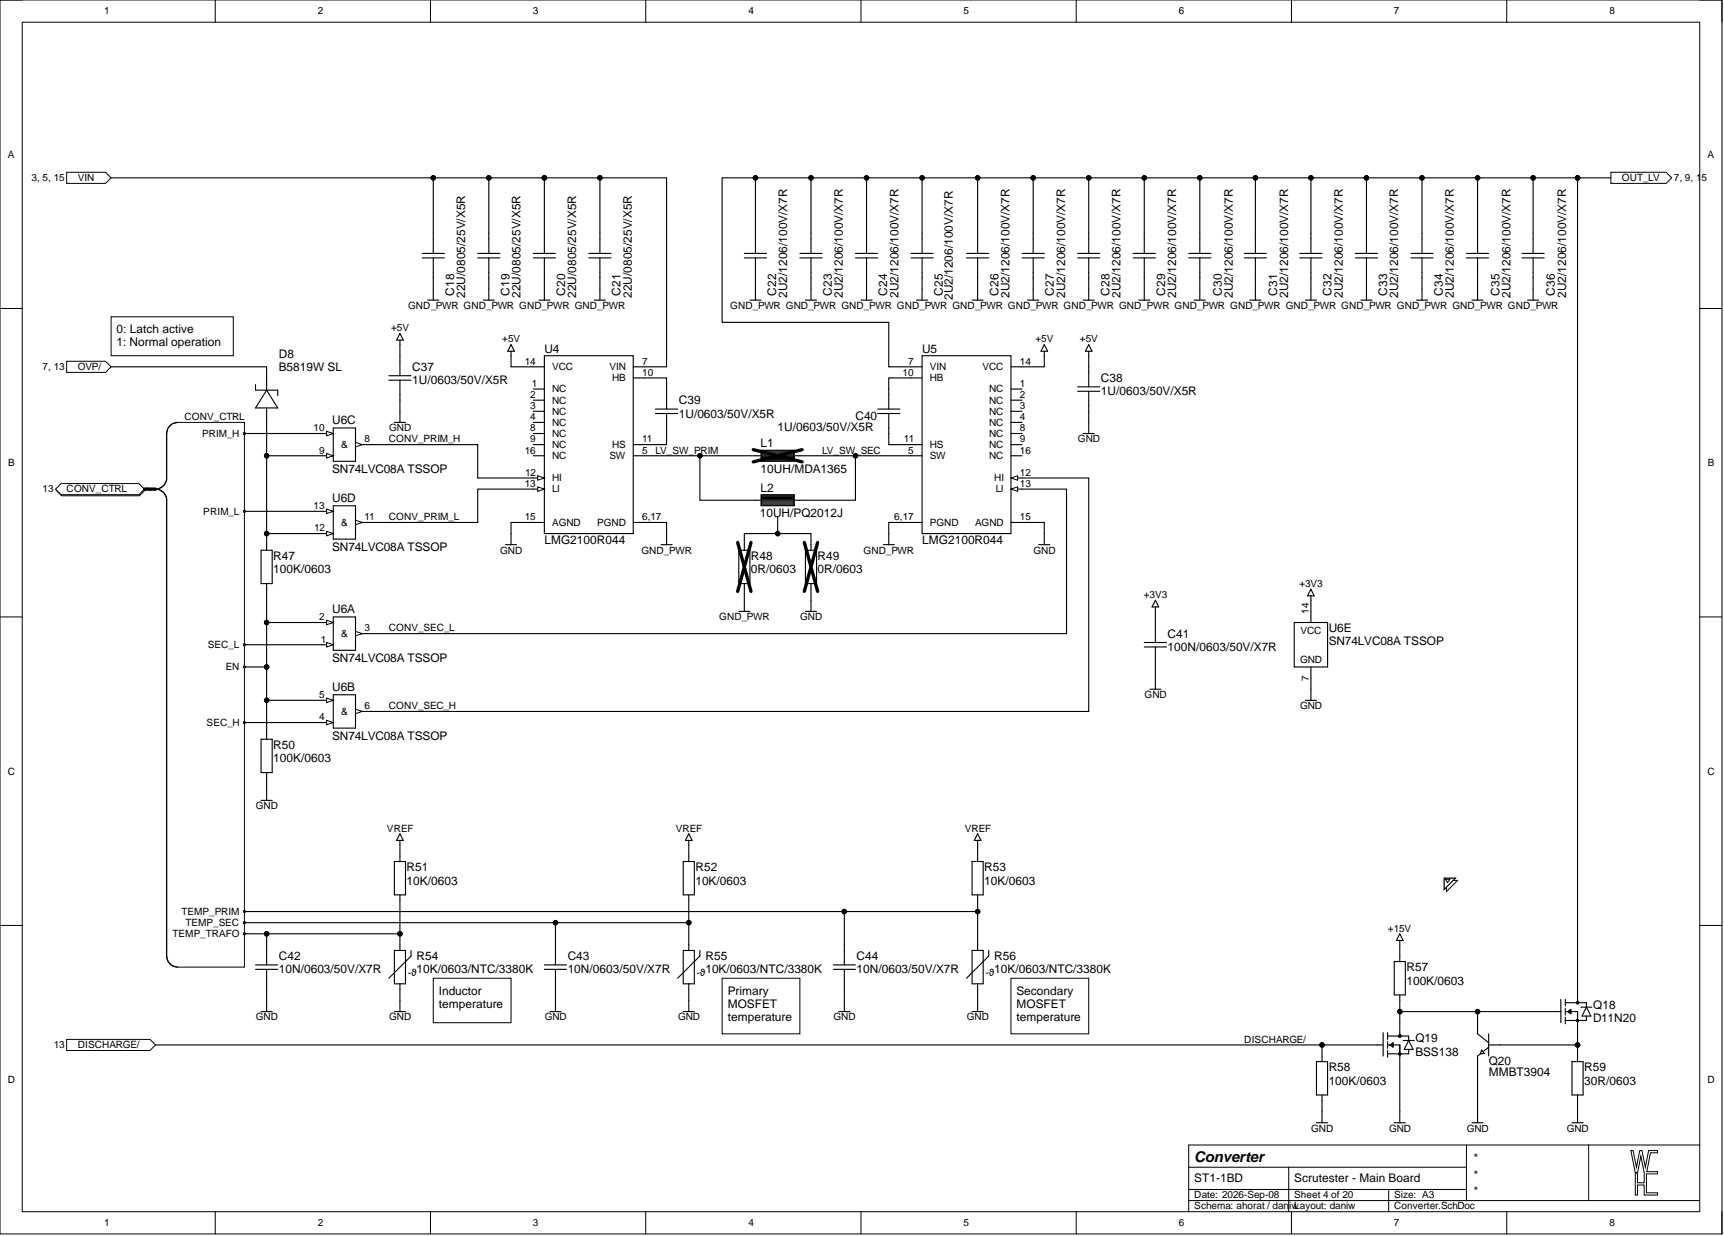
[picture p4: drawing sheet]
<svg xmlns="http://www.w3.org/2000/svg" width="393mm" height="282mm" viewBox="0 0 393 282" stroke-linecap="round" stroke-linejoin="round" font-family="sans-serif">
<defs><g id="words">
<text font-size="3.4" x="272.5" y="264.9">Converter</text>
<g font-size="2.7">
<text x="103.6" y="67.4" transform="rotate(-90 103.6 67.4)">C18</text>
<text x="106.1" y="67.9" transform="rotate(-90 106.1 67.9)">22U/0805/25V/X5R</text>
<text x="116.3" y="67.4" transform="rotate(-90 116.3 67.4)">C19</text>
<text x="118.8" y="67.9" transform="rotate(-90 118.8 67.9)">22U/0805/25V/X5R</text>
<text x="128.9" y="67.4" transform="rotate(-90 128.9 67.4)">C20</text>
<text x="131.5" y="67.9" transform="rotate(-90 131.5 67.9)">22U/0805/25V/X5R</text>
<text x="141.6" y="67.4" transform="rotate(-90 141.6 67.4)">C21</text>
<text x="144.1" y="67.9" transform="rotate(-90 144.1 67.9)">22U/0805/25V/X5R</text>
<text x="177.1" y="67.4" transform="rotate(-90 177.1 67.4)">C22</text>
<text x="179.6" y="67.9" transform="rotate(-90 179.6 67.9)">2U2/1206/100V/X7R</text>
<text x="189.8" y="67.4" transform="rotate(-90 189.8 67.4)">C23</text>
<text x="192.3" y="67.9" transform="rotate(-90 192.3 67.9)">2U2/1206/100V/X7R</text>
<text x="202.4" y="67.4" transform="rotate(-90 202.4 67.4)">C24</text>
<text x="205" y="67.9" transform="rotate(-90 205 67.9)">2U2/1206/100V/X7R</text>
<text x="215.1" y="67.4" transform="rotate(-90 215.1 67.4)">C25</text>
<text x="217.4" y="68.4" transform="rotate(-90 217.4 68.4)">2U2/1206/100V/X7R</text>
<text x="227.8" y="67.4" transform="rotate(-90 227.8 67.4)">C26</text>
<text x="230.3" y="67.9" transform="rotate(-90 230.3 67.9)">2U2/1206/100V/X7R</text>
<text x="240.5" y="67.4" transform="rotate(-90 240.5 67.4)">C27</text>
<text x="243" y="67.9" transform="rotate(-90 243 67.9)">2U2/1206/100V/X7R</text>
<text x="253.1" y="67.4" transform="rotate(-90 253.1 67.4)">C28</text>
<text x="255.7" y="67.9" transform="rotate(-90 255.7 67.9)">2U2/1206/100V/X7R</text>
<text x="265.8" y="67.4" transform="rotate(-90 265.8 67.4)">C29</text>
<text x="268.3" y="67.9" transform="rotate(-90 268.3 67.9)">2U2/1206/100V/X7R</text>
<text x="278.7" y="67.4" transform="rotate(-90 278.7 67.4)">C30</text>
<text x="281.3" y="67.9" transform="rotate(-90 281.3 67.9)">2U2/1206/100V/X7R</text>
<text x="291.4" y="67.4" transform="rotate(-90 291.4 67.4)">C31</text>
<text x="293.9" y="67.9" transform="rotate(-90 293.9 67.9)">2U2/1206/100V/X7R</text>
<text x="303.8" y="67.4" transform="rotate(-90 303.8 67.4)">C32</text>
<text x="306.4" y="67.9" transform="rotate(-90 306.4 67.9)">2U2/1206/100V/X7R</text>
<text x="316.5" y="67.4" transform="rotate(-90 316.5 67.4)">C33</text>
<text x="319" y="67.9" transform="rotate(-90 319 67.9)">2U2/1206/100V/X7R</text>
<text x="329.2" y="67.4" transform="rotate(-90 329.2 67.4)">C34</text>
<text x="331.7" y="67.9" transform="rotate(-90 331.7 67.9)">2U2/1206/100V/X7R</text>
<text x="342.1" y="67.4" transform="rotate(-90 342.1 67.4)">C35</text>
<text x="344.6" y="67.9" transform="rotate(-90 344.6 67.9)">2U2/1206/100V/X7R</text>
<text x="354.8" y="67.4" transform="rotate(-90 354.8 67.4)">C36</text>
<text x="357.3" y="67.9" transform="rotate(-90 357.3 67.9)">2U2/1206/100V/X7R</text>
<text x="26.6" y="76">0: Latch active</text>
<text x="26.6" y="79">1: Normal operation</text>
<text x="63.6" y="81.5">D8</text>
<text x="124.2" y="80.5">U4</text>
<text x="210.4" y="80.5">U5</text>
<text x="63.6" y="84.6">B5819W SL</text>
<text x="94" y="84.6">C37</text>
<text x="94" y="87.6">1U/0603/50V/X5R</text>
<text x="251.2" y="87.1">C38</text>
<text x="154.9" y="92.2">C39</text>
<text x="154.9" y="95.2">1U/0603/50V/X5R</text>
<text x="195.2" y="95.7">C40</text>
<text x="251.2" y="90.2">1U/0603/50V/X5R</text>
<text x="75.8" y="96.8">U6C</text>
<text x="173.5" y="102">L1</text>
<text x="177.4" y="98.3">1U/0603/50V/X5R</text>
<text x="75.8" y="107.9">SN74LVC08A TSSOP</text>
<text x="173.5" y="107.8">10UH/MDA1365</text>
<text x="173.5" y="112.1">L2</text>
<text x="75.8" y="114.5">U6D</text>
<text x="173.4" y="117.8">10UH/PQ2012J</text>
<text x="75.8" y="125.7">SN74LVC08A TSSOP</text>
<text x="124.2" y="124.1">LMG2100R044</text>
<text x="210.4" y="124.1">LMG2100R044</text>
<text x="62.4" y="127.7">R47</text>
<text x="62.4" y="130.7">100K/0603</text>
<text x="171.3" y="127.7">R48</text>
<text x="171.3" y="130.7">0R/0603</text>
<text x="186.6" y="127.7">R49</text>
<text x="186.6" y="130.7">0R/0603</text>
<text x="75.8" y="139.9">U6A</text>
<text x="266.4" y="145.4">C41</text>
<text x="266.4" y="148.5">100N/0603/50V/X7R</text>
<text x="303.2" y="144.2">U6E</text>
<text x="303.2" y="147.2">SN74LVC08A TSSOP</text>
<text x="75.8" y="151">SN74LVC08A TSSOP</text>
<text x="75.8" y="157.6">U6B</text>
<text x="62.4" y="170.8">R50</text>
<text x="62.4" y="173.8">100K/0603</text>
<text x="75.8" y="168.8">SN74LVC08A TSSOP</text>
<text x="92.8" y="198.7">R51</text>
<text x="92.8" y="201.7">10K/0603</text>
<text x="158.7" y="198.7">R52</text>
<text x="158.7" y="201.7">10K/0603</text>
<text x="224.6" y="198.7">R53</text>
<text x="224.6" y="201.7">10K/0603</text>
<text x="63.6" y="218.9">C42</text>
<text x="63.6" y="222">10N/0603/50V/X7R</text>
<text x="95.1" y="218.9">R54</text>
<text x="95.1" y="222">10K/0603/NTC/3380K</text>
<text x="129.5" y="218.9">C43</text>
<text x="129.5" y="222">10N/0603/50V/X7R</text>
<text x="161" y="218.9">R55</text>
<text x="161" y="222">10K/0603/NTC/3380K</text>
<text x="195.4" y="218.9">C44</text>
<text x="195.4" y="222">10N/0603/50V/X7R</text>
<text x="226.9" y="218.9">R56</text>
<text x="226.9" y="222">10K/0603/NTC/3380K</text>
<text x="320.9" y="221.5">R57</text>
<text x="100.1" y="226.8">Inductor</text>
<text x="166" y="226.8">Primary</text>
<text x="231.9" y="226.8">Secondary</text>
<text x="320.9" y="224.5">100K/0603</text>
<text x="100.1" y="229.9">temperature</text>
<text x="166" y="229.9">MOSFET</text>
<text x="166" y="232.9">temperature</text>
<text x="231.9" y="229.9">MOSFET</text>
<text x="231.9" y="232.9">temperature</text>
<text x="363.5" y="230.1">Q18</text>
<text x="363.5" y="233.1">D11N20</text>
<text x="322.9" y="237.7">Q19</text>
<text x="303.2" y="244.3">R58</text>
<text x="322.9" y="240.8">BSS138</text>
<text x="339.7" y="242.8">Q20</text>
<text x="339.7" y="245.3">MMBT3904</text>
<text x="361.5" y="244.3">R59</text>
<text x="303.2" y="247.3">100K/0603</text>
<text x="361.5" y="247.3">30R/0603</text>
<text x="272.5" y="269.7">ST1-1BD</text>
<text x="295.3" y="269.7">Scrutester - Main Board</text>
<text x="335.9" y="265">*</text>
<text x="335.9" y="268.8">*</text>
<text x="335.9" y="272.6">*</text>
</g>
<g font-size="2.3">
<text x="23.7" y="3.3">1</text>
<text x="72.5" y="3.3">2</text>
<text x="121.6" y="3.3">3</text>
<text x="170.8" y="3.3">4</text>
<text x="219.8" y="3.3">5</text>
<text x="268.9" y="3.3">6</text>
<text x="318" y="3.3">7</text>
<text x="367.2" y="3.3">8</text>
<text x="1.8" y="36">A</text>
<text x="389.6" y="36">A</text>
<text x="7.2" y="41.3">3, 5, 15</text>
<text x="17.7" y="41.3">VIN</text>
<text x="370.1" y="41.3">OUT_LV</text>
<text x="381.9" y="41.3">7, 9, 15</text>
<text x="93.1" y="70.5">GND_PWR GND_PWR GND_PWR GND_PWR</text>
<text x="166.6" y="70.5">GND_PWR GND_PWR GND_PWR GND_PWR GND_PWR GND_PWR GND_PWR GND_PWR GND_PWR GND_PWR GND_PWR GND_PWR GND_PWR GND_PWR GND_PWR</text>
<text x="89.2" y="75.5">+5V</text>
<text x="114.6" y="78.1">+5V</text>
<text x="119.7" y="83.1">14</text>
<text x="146.5" y="83.1">7</text>
<text x="207.2" y="83.1">7</text>
<text x="232.7" y="83.1">14</text>
<text x="236.2" y="78.1">+5V</text>
<text x="246.4" y="78.1">+5V</text>
<text x="9.7" y="84.4">7, 13</text>
<text x="17.7" y="84.4">OVP/</text>
<text x="121.3" y="88.2">1</text>
<text x="126" y="89.5">NC</text>
<text x="126" y="84.4">VCC</text>
<text x="139.1" y="84.4">VIN</text>
<text x="139.7" y="87">HB</text>
<text x="146.5" y="85.7">10</text>
<text x="205.9" y="85.7">10</text>
<text x="212.2" y="84.4">VIN</text>
<text x="212.2" y="87">HB</text>
<text x="224.2" y="84.4">VCC</text>
<text x="225.7" y="89.5">NC</text>
<text x="232.7" y="88.2">1</text>
<text x="42.1" y="95.8">CONV_CTRL</text>
<text x="121" y="90.8">2</text>
<text x="121" y="93.3">3</text>
<text x="121" y="95.8">4</text>
<text x="126" y="92">NC</text>
<text x="126" y="94.6">NC</text>
<text x="225.7" y="92">NC</text>
<text x="225.7" y="94.6">NC</text>
<text x="232.7" y="90.8">2</text>
<text x="232.7" y="93.3">3</text>
<text x="232.7" y="95.8">4</text>
<text x="46.1" y="99.6">PRIM_H</text>
<text x="71.6" y="98.4">10</text>
<text x="83.1" y="100.9">8</text>
<text x="88.7" y="100.9">CONV_PRIM_H</text>
<text x="88.8" y="98.4">GND</text>
<text x="121" y="98.4">8</text>
<text x="121" y="100.9">9</text>
<text x="126" y="97.1">NC</text>
<text x="126" y="99.6">NC</text>
<text x="146.5" y="100.9">11</text>
<text x="206.2" y="100.9">11</text>
<text x="225.7" y="97.1">NC</text>
<text x="225.7" y="99.6">NC</text>
<text x="232.7" y="98.4">8</text>
<text x="232.7" y="100.9">9</text>
<text x="246" y="100.9">GND</text>
<text x="1.9" y="106.3">B</text>
<text x="72.8" y="103.4">9</text>
<text x="77.8" y="102.2">&amp;</text>
<text x="119.7" y="103.4">16</text>
<text x="126" y="102.2">NC</text>
<text x="126" y="104.7">NC</text>
<text x="139.1" y="104.7">SW</text>
<text x="139.7" y="102.2">HS</text>
<text x="146.5" y="103.4">5</text>
<text x="149.5" y="103.4">LV_SW_PRIM</text>
<text x="187.6" y="103.4">LV_SW_SEC</text>
<text x="207.2" y="103.4">5</text>
<text x="212.2" y="104.7">SW</text>
<text x="212.2" y="102.2">HS</text>
<text x="225.7" y="102.2">NC</text>
<text x="225.7" y="104.7">NC</text>
<text x="232.7" y="103.4">16</text>
<text x="389.7" y="106.3">B</text>
<text x="9.7" y="112.3">13</text>
<text x="15.2" y="112.3">CONV_CTRL</text>
<text x="119.7" y="111">13</text>
<text x="119.8" y="108.5">12</text>
<text x="126" y="109.8">HI</text>
<text x="126" y="112.3">LI</text>
<text x="226.9" y="109.8">HI</text>
<text x="227.2" y="112.3">LI</text>
<text x="232.7" y="108.5">12</text>
<text x="232.7" y="111">13</text>
<text x="46.4" y="117.4">PRIM_L</text>
<text x="71.6" y="116.1">13</text>
<text x="77.8" y="119.9">&amp;</text>
<text x="83.1" y="118.6">11</text>
<text x="88.7" y="118.6">CONV_PRIM_L</text>
<text x="119.7" y="118.6">15</text>
<text x="126" y="119.9">AGND</text>
<text x="136.3" y="119.9">PGND</text>
<text x="146.5" y="118.6">6,17</text>
<text x="204" y="118.6">6,17</text>
<text x="212.2" y="119.9">PGND</text>
<text x="222.5" y="119.9">AGND</text>
<text x="232.7" y="118.6">15</text>
<text x="71.6" y="121.2">12</text>
<text x="114.1" y="126.2">GND</text>
<text x="146.3" y="126.2">GND_PWR</text>
<text x="197" y="126.2">GND_PWR</text>
<text x="235.8" y="126.2">GND</text>
<text x="261" y="136.4">+3V3</text>
<text x="296.5" y="133.9">+3V3</text>
<text x="72.8" y="141.5">2</text>
<text x="83.1" y="144">3</text>
<text x="88.7" y="144">CONV_SEC_L</text>
<text x="164.1" y="141.5">GND_PWR</text>
<text x="182.6" y="141.5">GND</text>
<text x="298.6" y="139.9" transform="rotate(-90 298.6 139.9)">14</text>
<text x="47.4" y="147.8">SEC_L</text>
<text x="73.2" y="146.5">1</text>
<text x="77.8" y="145.3">&amp;</text>
<text x="296.7" y="144.5">VCC</text>
<text x="51.5" y="152.9">EN</text>
<text x="296.6" y="151.1">GND</text>
<text x="298.6" y="155.3" transform="rotate(-90 298.6 155.3)">7</text>
<text x="72.8" y="159.2">5</text>
<text x="83.1" y="161.7">6</text>
<text x="88.7" y="161.7">CONV_SEC_H</text>
<text x="261.2" y="159.2">GND</text>
<text x="296.6" y="161.7">GND</text>
<text x="47.1" y="165.5">SEC_H</text>
<text x="72.8" y="164.3">4</text>
<text x="77.8" y="163">&amp;</text>
<text x="1.8" y="176.7">C</text>
<text x="389.6" y="176.7">C</text>
<text x="58.4" y="184.6">GND</text>
<text x="88.3" y="189.6">VREF</text>
<text x="154.2" y="189.6">VREF</text>
<text x="220.1" y="189.6">VREF</text>
<text x="41.4" y="208.6">TEMP_PRIM</text>
<text x="39.4" y="213.7">TEMP_TRAFO</text>
<text x="42.3" y="211.2">TEMP_SEC</text>
<text x="316.7" y="212.4">+15V</text>
<text x="93" y="222.6">-ϑ</text>
<text x="158.9" y="222.6">-ϑ</text>
<text x="224.8" y="222.6">-ϑ</text>
<text x="58.4" y="232.7">GND</text>
<text x="88.8" y="232.7">GND</text>
<text x="124.3" y="232.7">GND</text>
<text x="154.7" y="232.7">GND</text>
<text x="190.2" y="232.7">GND</text>
<text x="220.6" y="232.7">GND</text>
<text x="12.3" y="239.1">13</text>
<text x="17.7" y="239.1">DISCHARGE/</text>
<text x="283.9" y="237.8">DISCHARGE/</text>
<text x="1.8" y="247">D</text>
<text x="389.6" y="247">D</text>
<text x="299.2" y="258.1">GND</text>
<text x="316.9" y="258.1">GND</text>
<text x="334.7" y="258.1">GND</text>
<text x="357.5" y="258.1">GND</text>
<text x="272.5" y="273.3">Date: 2026-Sep-08</text>
<text x="272.5" y="275.8">Schema: ahorat / daniwLayout: daniw</text>
<text x="295.3" y="273.3">Sheet 4 of 20</text>
<text x="318.1" y="275.8">Converter.SchDoc</text>
<text x="318.1" y="273.3">Size: A3</text>
<text x="23.7" y="279.6">1</text>
<text x="72.5" y="279.6">2</text>
<text x="121.6" y="279.6">3</text>
<text x="170.8" y="279.6">4</text>
<text x="219.8" y="279.6">5</text>
<text x="268.9" y="279.6">6</text>
<text x="318" y="279.6">7</text>
<text x="367.2" y="279.6">8</text>
</g>
</g></defs>
<g fill="none" stroke="#000" stroke-width=".23">
<path d="M0 0h392.9v281.4h-392.9zM0 0h5.1M49.1 0v5.1M98.2 0v5.1M147.3 0v5.1M196.4 0v5.1M245.6 0v5.1M294.7 0v5.1M343.8 0v5.1M387.8 0h5.1v5.1M5.1 5.1h382.7v271.2h-382.7zM0 70.3h5.1"/>
<path d="M387.8 70.3h5.1M0 140.7h5.1M387.8 140.7h5.1M0 211h5.1M387.8 211h5.1M49.1 276.3v5.1M98.2 276.3v5.1M147.3 276.3v5.1M196.4 276.3v5.1M245.6 276.3v5.1M271.2 266.2h63.4M271.2 273.8h116.6"/>
<path d="M271.2 271.3h63.4M294 266.2v10.1M294.7 276.3v5.1M316.8 271.3v5M334.6 261.1v12.7M343.8 276.3v5.1M362.5 261.1v12.7M387.8 261.1h-116.6v15.2M392.9 276.3v5.1"/>
</g>
<path d="M372.1 262.4h.5l.8 3.8 .7-3.8h.5l.8 3.8 .8-3.8h2v.5h-1.6l-.9 4.3h2.5v.5h-2.6v4.3h2.6v.5h-3.1v-2.3h-1.5v2.3h-.5v-5h.5v2.2h1.5v-2.2l-.7-3.8-.8 3.8h-.5z" fill-rule="evenodd" fill="#fff"/>
<path d="M372.1 262.4h.5l.8 3.8 .7-3.8h.5l.8 3.8 .8-3.8h2v.5h-1.6l-.9 4.3h2.5v.5h-2.6v4.3h2.6v.5h-3.1v-2.3h-1.5v2.3h-.5v-5h.5v2.2h1.5v-2.2l-.7-3.8-.8 3.8h-.5z" fill="none" stroke="#000" stroke-width=".23"/>
<path d="M15.2 39.3h8.9l1.2 1.3-1.2 1.2h-8.9z" fill-rule="evenodd" fill="#fff"/>
<path d="M15.2 39.3h8.9l1.2 1.3-1.2 1.2h-8.9z" fill="none" stroke="#000" stroke-width=".23"/>
<path d="M14.1 110.5h17.7l1.3 1.3-1.3 1.3h-17.7l-1.3-1.3z" fill-rule="evenodd" fill="#fff"/>
<path d="M14.1 110.5h17.7l1.3 1.3-1.3 1.3h-17.7l-1.3-1.3z" fill="none" stroke="#000" stroke-width=".23"/>
<path d="M13.9 110.3h17.8l1.3 1.2-1.3 1.3h-17.8l-1.2-1.3z" fill-rule="evenodd" fill="#fff"/>
<path d="M13.9 110.3h17.8l1.3 1.2-1.3 1.3h-17.8l-1.2-1.3z" fill="none" stroke="#000" stroke-width=".23"/>
<path d="M367.5 39.3h12.6l1.3 1.3-1.3 1.2h-12.6z" fill-rule="evenodd" fill="#fff"/>
<path d="M367.5 39.3h12.6l1.3 1.3-1.3 1.2h-12.6z" fill="none" stroke="#000" stroke-width=".23"/>
<path d="M150.8 124.2h2.6M152.1 121.7v2.5M201.5 124.2h2.5M202.8 121.7v2.5" fill="none" stroke="#000" stroke-width=".25"/>
<path d="M39.3 96.6l1.3-.3h15.2v124.3h-15.2l-1.3-.4-1-.9-.3-1.3v-104.6l-.6-1-1.3-.9 1.3-.8 .6-1.1v-10.7l.3-1.3z" fill-rule="evenodd" fill="#fff"/>
<path d="M39.3 96.6l1.3-.3h15.2v124.3h-15.2l-1.3-.4-1-.9-.3-1.3v-104.6l-.6-1-1.3-.9 1.3-.8 .6-1.1v-10.7l.3-1.3z" fill="none" stroke="#000" stroke-width=".23"/>
<path d="M40.6 96.3a2.54 2.54 0 0 0-2.6 2.6v10.1a2.53 2.53 0 0 1-2.5 2.5 2.53 2.53 0 0 1 2.5 2.6v103.9a2.54 2.54 0 0 0 2.6 2.6" fill="none" stroke="#000" stroke-width=".25"/>
<circle cx="55.8" cy="152.1" r=".25" fill="#fff"/>
<circle cx="55.8" cy="152.1" r=".25" fill="none" stroke="#000" stroke-width=".23"/>
<circle cx="55.8" cy="116.6" r=".25" fill="#fff"/>
<circle cx="55.8" cy="116.6" r=".25" fill="none" stroke="#000" stroke-width=".23"/>
<circle cx="55.8" cy="147" r=".25" fill="#fff"/>
<circle cx="55.8" cy="147" r=".25" fill="none" stroke="#000" stroke-width=".23"/>
<circle cx="55.8" cy="213" r=".25" fill="#fff"/>
<circle cx="55.8" cy="213" r=".25" fill="none" stroke="#000" stroke-width=".23"/>
<circle cx="55.8" cy="210.4" r=".25" fill="#fff"/>
<circle cx="55.8" cy="210.4" r=".25" fill="none" stroke="#000" stroke-width=".23"/>
<circle cx="55.8" cy="207.9" r=".25" fill="#fff"/>
<circle cx="55.8" cy="207.9" r=".25" fill="none" stroke="#000" stroke-width=".23"/>
<circle cx="55.8" cy="98.9" r=".25" fill="#fff"/>
<circle cx="55.8" cy="98.9" r=".25" fill="none" stroke="#000" stroke-width=".23"/>
<circle cx="55.8" cy="164.8" r=".25" fill="#fff"/>
<circle cx="55.8" cy="164.8" r=".25" fill="none" stroke="#000" stroke-width=".23"/>
<path d="M97.6 68.4h2.5M98.9 65.9v2.5" fill="none" stroke="#000" stroke-width=".25"/>
<path d="M210.4 81.1h20.3v40.6h-20.3z" fill-rule="evenodd" fill="#fff"/>
<g fill="none" stroke="#000" stroke-width=".25">
<path d="M207.8 83.7h2.6M207.8 86.2h2.6M210.4 81.1h20.3v40.6h-20.3zM230.7 88.7h2.5M230.7 91.3h2.5M230.7 93.8h2.5M230.7 96.3h2.5M230.7 98.9h2.5M207.8 103.9h2.6M207.8 119.1h2.6M207.8 101.4h2.6M230.7 101.4h2.5"/>
<path d="M230.7 109h2.5"/>
</g>
<path d="M230.7 109l1.5-.5v1z" fill="#fff"/>
<path d="M230.7 109l1.5-.5v1z" fill="none" stroke="#000" stroke-width=".23"/>
<path d="M230.7 111.5h2.5" fill="none" stroke="#000" stroke-width=".25"/>
<path d="M230.7 111.5l1.5-.5v1z" fill="#fff"/>
<path d="M230.7 111.5l1.5-.5v1z" fill="none" stroke="#000" stroke-width=".23"/>
<path d="M230.7 83.7h2.5M230.7 119.1h2.5M230.7 103.9h2.5" fill="none" stroke="#000" stroke-width=".25"/>
<path d="M124.2 81.1h20.3v40.6h-20.3z" fill-rule="evenodd" fill="#fff"/>
<g fill="none" stroke="#000" stroke-width=".25">
<path d="M121.7 88.7h2.5M121.7 91.3h2.5M121.7 93.8h2.5M121.7 96.3h2.5M121.7 98.9h2.5M124.2 81.1h20.3v40.6h-20.3zM144.5 83.7h2.5M144.5 86.2h2.5M121.7 101.4h2.5M121.7 109h2.5M144.5 103.9h2.5M144.5 119.1h2.5"/>
<path d="M144.5 101.4h2.5"/>
</g>
<path d="M122.7 108.5l1.5 .5-1.5 .5z" fill="#fff"/>
<path d="M122.7 108.5l1.5 .5-1.5 .5z" fill="none" stroke="#000" stroke-width=".23"/>
<path d="M121.7 111.5h2.5" fill="none" stroke="#000" stroke-width=".25"/>
<path d="M122.7 111l1.5 .5-1.5 .5z" fill="#fff"/>
<path d="M122.7 111l1.5 .5-1.5 .5z" fill="none" stroke="#000" stroke-width=".23"/>
<g fill="none" stroke="#000" stroke-width=".25">
<path d="M96.3 57.8h5.1M96.3 58.8h5.1M98.9 53.2v4.6M98.9 58.8v4.6M109 57.8h5.1M109 58.8h5.1M111.5 53.2v4.6M111.5 58.8v4.6M121.7 57.8h5M121.7 58.8h5M124.2 53.2v4.6M124.2 58.8v4.6"/>
<path d="M134.3 57.8h5.1M134.3 58.8h5.1M136.9 53.2v4.6M136.9 58.8v4.6M169.8 57.8h5.1M169.8 58.8h5.1M172.4 53.2v4.6M172.4 58.8v4.6M182.5 57.8h5.1M182.5 58.8h5.1M185 53.2v4.6M185 58.8v4.6"/>
<path d="M195.2 57.8h5M195.2 58.8h5M197.7 53.2v4.6M197.7 58.8v4.6M207.8 57.8h5.1M207.8 58.8h5.1M210.4 53.2v4.6M210.4 58.8v4.6M91.3 77.6v1M91.3 76l.7 1.6h-1.5zM110.3 68.4h2.5M111.5 65.9v2.5"/>
<path d="M122.9 68.4h2.6M124.2 65.9v2.5M135.6 68.4h2.5M136.9 65.9v2.5M171.1 68.4h2.5M172.4 65.9v2.5M183.8 68.4h2.5M185 65.9v2.5M196.4 68.4h2.6M197.7 65.9v2.5M209.1 68.4h2.5M210.4 65.9v2.5"/>
<path d="M238.3 78.6l.7 1.5h-1.5zM248.4 78.6l.8 1.5h-1.6zM88.7 85.7h5.1M88.7 86.7h5.1M90 96.3h2.5M91.3 81.1v4.6M91.3 86.7v4.6M91.3 93.8v2.5M121.7 83.7h2.5M238.3 80.1v1M245.9 88.2h5M245.9 89.2h5"/>
<path d="M247.1 98.9h2.6M248.4 80.1v1M248.4 83.7v4.5M248.4 89.2v4.6M248.4 96.3v2.6M121.7 119.1h2.5M121.7 103.9h2.5M172.4 103.9h1.2M181.2 103.9h1.3M59.6 168.6h2.5v7.6h-2.5zM60.8 167.3v1.3M60.8 176.2v1.3"/>
<path d="M60.8 180v2.5M59.6 182.5h2.5"/>
</g>
<path d="M173.6 102.7h7.6v2.5h-7.6z" fill-rule="evenodd" fill="#fff"/>
<path d="M173.6 102.7h7.6v2.5h-7.6z" fill="none" stroke="#000" stroke-width=".23"/>
<path d="M173.8 102.8h7.3v2.3h-7.3zM173.8 103h7.3M173.8 103.3h7.3M173.8 103.6h7.3M173.8 103.8h7.3M173.8 104.1h7.3M173.8 104.3h7.3M173.8 104.6h7.3M173.8 104.8h7.3" fill="none" stroke="#000" stroke-width=".25"/>
<path d="M171.9 102.5l11.1 2.8M183 102.5l-11.1 2.8" fill="none" stroke="#000" stroke-width=".76"/>
<path d="M15.2 82.4h8.9l1.2 1.3-1.2 1.2h-8.9z" fill-rule="evenodd" fill="#fff"/>
<path d="M15.2 82.4h8.9l1.2 1.3-1.2 1.2h-8.9z" fill="none" stroke="#000" stroke-width=".23"/>
<g fill="none" stroke="#000" stroke-width=".25">
<path d="M59.6 125.5h2.5v7.6h-2.5zM60.8 124.2v1.3M60.8 133.1v1.3M318.1 219.3h2.5v7.6h-2.5zM319.4 214.5v1M319.4 218v1.3M319.4 212.9l.7 1.6h-1.5zM314.3 238.3h1.3M315.6 235.5v5.3M316.6 238.3h2.8v5.1M316.6 235.5v1.5M316.6 237.5v1.6"/>
<path d="M316.6 239.6v1.5M316.6 236.3h4.8v1M317.1 238.3l.8-.5v1zM317.9 238l-.6 .3 .6 .3M319.4 226.9v1.3M319.4 233.2v3.1M320.1 237.3h2.6M321.4 239.3v1h-4.8M321.4 237.3l1 2h-2zM354.9 230.7h1.2M356.1 227.9v5.3M357.1 230.7h2.8v5.1"/>
<path d="M357.1 227.9v1.5M357.1 229.9v1.6M357.1 232v1.5M357.1 228.7h4.9v1M357.7 230.7l.7-.5v1zM358.4 230.4l-.5 .3 .5 .2M359.9 225.6v3.1M360.7 229.7h2.5M362 231.7v1h-4.9M362 229.7l1 2h-2.1zM300.4 256h2.5M300.4 242.1h2.5v7.6h-2.5z"/>
<path d="M301.6 240.8v1.3M301.6 249.7v1.3M301.6 253.5v2.5M318.1 256h2.5M319.4 253.5v2.5M358.7 256h2.5M358.7 242.1h2.5v7.6h-2.5zM359.9 240.8v1.3M359.9 249.7v1.3M359.9 253.5v2.5"/>
<circle cx="319.4" cy="236.3" r=".25"/>
<circle cx="359.9" cy="232.7" r=".25"/>
<circle cx="359.9" cy="228.7" r=".25"/>
<circle cx="319.4" cy="240.3" r=".25"/>
</g>
<path d="M15.2 237h19l1.3 1.3-1.3 1.3h-19z" fill-rule="evenodd" fill="#fff"/>
<path d="M15.2 237h19l1.3 1.3-1.3 1.3h-19z" fill="none" stroke="#000" stroke-width=".23"/>
<g fill="none" stroke="#000" stroke-width=".25">
<path d="M90 196.5h2.5v7.6h-2.5zM91.3 191.7v1M91.3 195.2v1.3M91.3 190.1l.7 1.6h-1.5zM155.9 196.5h2.5v7.6h-2.5zM157.2 190.1l.7 1.6h-1.5zM157.2 191.7v1M157.2 195.2v1.3M221.8 196.5h2.5v7.6h-2.5zM223.1 190.1l.7 1.6h-1.5zM223.1 191.7v1M223.1 195.2v1.3"/>
<path d="M90 216.8h2.5v7.6h-2.5zM91.3 204.1v1.2M91.3 215.5v1.3M93.8 216.8v1.2l-5.1 5.1M155.9 216.8h2.5v7.6h-2.5zM157.2 204.1v1.2M157.2 215.5v1.3M159.7 216.8v1.2l-5.1 5.1M221.8 216.8h2.5v7.6h-2.5zM223.1 204.1v1.2M223.1 215.5v1.3M225.6 216.8v1.2l-5.1 5.1"/>
<path d="M90 230.7h2.5M91.3 224.4v1.2M91.3 228.2v2.5M155.9 230.7h2.5M157.2 224.4v1.2M157.2 228.2v2.5M221.8 230.7h2.5M223.1 224.4v1.2M223.1 228.2v2.5"/>
</g>
<path d="M98.9 223.1h17.7v10.1h-17.7z" fill-rule="evenodd" fill="#fff"/>
<path d="M98.9 223.1h17.7v10.1h-17.7z" fill="none" stroke="#000" stroke-width=".23"/>
<path d="M230.7 223.1h17.7v12.7h-17.7z" fill-rule="evenodd" fill="#fff"/>
<path d="M230.7 223.1h17.7v12.7h-17.7z" fill="none" stroke="#000" stroke-width=".23"/>
<path d="M164.8 223.1h17.7v12.7h-17.7z" fill-rule="evenodd" fill="#fff"/>
<path d="M164.8 223.1h17.7v12.7h-17.7z" fill="none" stroke="#000" stroke-width=".23"/>
<g fill="none" stroke="#000" stroke-width=".25">
<path d="M271.2 57.8h5.1M271.2 58.8h5.1M273.8 53.2v4.6M273.8 58.8v4.6M283.9 57.8h5.1M283.9 58.8h5.1M286.4 53.2v4.6M286.4 58.8v4.6M116.6 78.6l.8 1.5h-1.6zM272.5 68.4h2.5M273.8 65.9v2.5M285.2 68.4h2.5"/>
<path d="M286.4 65.9v2.5M116.6 80.1v1M149.5 93.3h5.1M149.5 94.3h5.1M152.1 88.7v4.6M152.1 94.3v4.6M200.2 93.3h5.1M200.2 94.3h5.1M202.8 88.7v4.6M202.8 94.3v4.6M115.3 124.2h2.6M116.6 121.7v2.5"/>
<path d="M237 124.2h2.5M238.3 121.7v2.5M73.5 147h2.5M76 140.7h5.1v7.6h-5.1z"/>
</g>
<path d="M74.5 146.5l1.5 .5-1.5 .5z" fill="#fff"/>
<path d="M74.5 146.5l1.5 .5-1.5 .5z" fill="none" stroke="#000" stroke-width=".23"/>
<path d="M73.5 142h2.5" fill="none" stroke="#000" stroke-width=".25"/>
<path d="M74.5 141.5l1.5 .5-1.5 .5z" fill="#fff"/>
<path d="M74.5 141.5l1.5 .5-1.5 .5z" fill="none" stroke="#000" stroke-width=".23"/>
<path d="M81.1 144.5h2.5" fill="none" stroke="#000" stroke-width=".25"/>
<path d="M81.1 144l1.5 .5-1.5 .5z" fill="#fff"/>
<path d="M81.1 144l1.5 .5-1.5 .5z" fill="none" stroke="#000" stroke-width=".23"/>
<path d="M76 158.4h5.1v7.6h-5.1zM73.5 164.8h2.5" fill="none" stroke="#000" stroke-width=".25"/>
<path d="M74.5 164.3l1.5 .5-1.5 .5z" fill="#fff"/>
<path d="M74.5 164.3l1.5 .5-1.5 .5z" fill="none" stroke="#000" stroke-width=".23"/>
<path d="M73.5 159.7h2.5" fill="none" stroke="#000" stroke-width=".25"/>
<path d="M74.5 159.2l1.5 .5-1.5 .5z" fill="#fff"/>
<path d="M74.5 159.2l1.5 .5-1.5 .5z" fill="none" stroke="#000" stroke-width=".23"/>
<path d="M81.1 162.2h2.5" fill="none" stroke="#000" stroke-width=".25"/>
<path d="M81.1 161.7l1.5 .5-1.5 .6z" fill="#fff"/>
<path d="M81.1 161.7l1.5 .5-1.5 .6z" fill="none" stroke="#000" stroke-width=".23"/>
<path d="M58.3 87.7v1.3h5.1v1.2M60.8 86.2v2.8M60.8 93v3.3M60.8 89l2.6 4h-5.1z" fill="none" stroke="#000" stroke-width=".25"/>
<path d="M25.3 72.2h27.9v8.9h-27.9z" fill-rule="evenodd" fill="#fff"/>
<path d="M25.3 72.2h27.9v8.9h-27.9z" fill="none" stroke="#000" stroke-width=".23"/>
<path d="M73.5 116.6h2.5M76 115.3h5.1v7.6h-5.1z" fill="none" stroke="#000" stroke-width=".25"/>
<path d="M74.5 116.1l1.5 .5-1.5 .5z" fill="#fff"/>
<path d="M74.5 116.1l1.5 .5-1.5 .5z" fill="none" stroke="#000" stroke-width=".23"/>
<path d="M73.5 121.7h2.5" fill="none" stroke="#000" stroke-width=".25"/>
<path d="M74.5 121.2l1.5 .5-1.5 .5z" fill="#fff"/>
<path d="M74.5 121.2l1.5 .5-1.5 .5z" fill="none" stroke="#000" stroke-width=".23"/>
<path d="M81.1 119.1h2.5" fill="none" stroke="#000" stroke-width=".25"/>
<path d="M81.1 118.6l1.5 .5-1.5 .6z" fill="#fff"/>
<path d="M81.1 118.6l1.5 .5-1.5 .6z" fill="none" stroke="#000" stroke-width=".23"/>
<path d="M73.5 98.9h2.5M76 97.6h5.1v7.6h-5.1z" fill="none" stroke="#000" stroke-width=".25"/>
<path d="M74.5 98.4l1.5 .5-1.5 .5z" fill="#fff"/>
<path d="M74.5 98.4l1.5 .5-1.5 .5z" fill="none" stroke="#000" stroke-width=".23"/>
<path d="M73.5 103.9h2.5" fill="none" stroke="#000" stroke-width=".25"/>
<path d="M74.5 103.4l1.5 .5-1.5 .5z" fill="#fff"/>
<path d="M74.5 103.4l1.5 .5-1.5 .5z" fill="none" stroke="#000" stroke-width=".23"/>
<path d="M81.1 101.4h2.5" fill="none" stroke="#000" stroke-width=".25"/>
<path d="M81.1 100.9l1.5 .5-1.5 .5z" fill="#fff"/>
<path d="M81.1 100.9l1.5 .5-1.5 .5z" fill="none" stroke="#000" stroke-width=".23"/>
<g fill="none" stroke="#000" stroke-width=".25">
<path d="M220.5 57.8h5.1M220.5 58.8h5.1M223.1 53.2v4.6M223.1 58.8v4.6M233.2 57.8h5.1M233.2 58.8h5.1M235.7 53.2v4.6M235.7 58.8v4.6M245.9 57.8h5M245.9 58.8h5M248.4 53.2v4.6M248.4 58.8v4.6"/>
<path d="M258.5 57.8h5.1M258.5 58.8h5.1M261.1 53.2v4.6M261.1 58.8v4.6M296.6 57.8h5M296.6 58.8h5M299.1 53.2v4.6M299.1 58.8v4.6M309.2 57.8h5.1M309.2 58.8h5.1M311.8 53.2v4.6M311.8 58.8v4.6"/>
<path d="M321.9 57.8h5.1M321.9 58.8h5.1M324.4 53.2v4.6M324.4 58.8v4.6M334.6 57.8h5.1M334.6 58.8h5.1M337.1 53.2v4.6M337.1 58.8v4.6M347.3 57.8h5M347.3 58.8h5M349.8 53.2v4.6M349.8 58.8v4.6"/>
<path d="M221.8 68.4h2.5M223.1 65.9v2.5M234.5 68.4h2.5M235.7 65.9v2.5M247.1 68.4h2.6M248.4 65.9v2.5M259.8 68.4h2.5M261.1 65.9v2.5M297.8 68.4h2.6M299.1 65.9v2.5M310.5 68.4h2.5M311.8 65.9v2.5"/>
<path d="M323.2 68.4h2.5M324.4 65.9v2.5M335.9 68.4h2.5M337.1 65.9v2.5M348.5 68.4h2.6M349.8 65.9v2.5M172.4 114.1h1.2M181.2 114.1h1.3M263.6 138.4v1M263.6 136.9l.8 1.5h-1.5zM299.1 135.9v1M299.1 139.4v2.6"/>
<path d="M299.1 134.4l.8 1.5h-1.6zM261.1 146.5h5M261.1 147.5h5M262.3 157.2h2.6M263.6 142v4.5M263.6 147.5v4.6M263.6 154.6v2.6M295.3 142h7.6v10.1h-7.6zM297.8 159.7h2.6M299.1 152.1v2.5M299.1 157.2v2.5"/>
</g>
<path d="M173.6 112.8h7.6v2.5h-7.6z" fill-rule="evenodd" fill="#fff"/>
<path d="M173.6 112.8h7.6v2.5h-7.6z" fill="none" stroke="#000" stroke-width=".23"/>
<g fill="none" stroke="#000" stroke-width=".25">
<path d="M173.8 112.9h7.3v2.3h-7.3zM173.8 115h7.3M173.8 114.7h7.3M173.8 114.5h7.3M173.8 114.2h7.3M173.8 113.9h7.3M173.8 113.7h7.3M173.8 113.4h7.3M173.8 113.2h7.3M177.4 117.9v1.2M337.1 233.2v2.6l2.6 2M339.7 238.8l-2.6 2v2.6"/>
<path d="M339.7 238.3h2.5M339.7 235.8v5M335.9 256h2.5M337.1 253.5v2.5"/>
</g>
<path d="M338 239.5l.7 .8h-.9z" fill="#fff"/>
<g fill="none" stroke="#000" stroke-width=".25">
<path d="M25.3 40.6h98.9M98.9 40.6v12.6M111.5 40.6v12.6M124.2 40.6h27.9v43.1h-5.1M124.2 40.6v12.6M136.9 40.6v12.6M172.4 40.6v12.6M185 40.6v12.6M197.7 40.6v12.6M210.4 40.6v12.6M223.1 40.6v12.6M235.7 40.6v12.6"/>
<path d="M248.4 40.6v12.6M261.1 40.6v12.6M273.8 40.6v12.6M286.4 40.6v12.6M299.1 40.6v12.6M311.8 40.6v12.6M324.4 40.6v12.6M337.1 40.6v12.6M349.8 40.6v12.6M359.9 40.6h-195.1v32.9h38v10.2h5M359.9 40.6h7.6M359.9 40.6v185"/>
<path d="M91.3 78.6v2.5M98.9 63.4v2.5M111.5 63.4v2.5M124.2 63.4v2.5M136.9 63.4v2.5M172.4 63.4v2.5M185 63.4v2.5M197.7 63.4v2.5M210.4 63.4v2.5M223.1 63.4v2.5M235.7 63.4v2.5M248.4 63.4v2.5"/>
<path d="M261.1 63.4v2.5M273.8 63.4v2.5M286.4 63.4v2.5M299.1 63.4v2.5M311.8 63.4v2.5M324.4 63.4v2.5M337.1 63.4v2.5M349.8 63.4v2.5M25.3 83.7h35.5v2.5M55.8 98.9h17.7M60.8 96.3v25.4h12.7M91.3 91.3v2.5"/>
<path d="M116.6 81.1v2.6h5.1M147 86.2h5.1v2.5M152.1 98.9v2.5h-5.1M202.8 98.9v2.5h5M207.8 86.2h-5v2.5M238.3 81.1v2.6h-5.1M248.4 81.1v2.6M248.4 93.8v2.5M33 111.5h2.5M55.8 116.6h17.7M60.8 103.9h12.7M83.6 101.4h25.4v7.6h12.7"/>
<path d="M121.7 111.5h-12.7v7.6h-25.4M121.7 119.1h-5.1v2.6M147 119.1h5.1v2.6M147 103.9h25.4M159.7 103.9v10.2h12.7M177.4 119.1v2.6M182.5 103.9h25.3M195.2 103.9v10.2h-12.7M207.8 119.1h-5v2.6M233.2 111.5h10.1v33h-159.7M233.2 109h15.2v53.2h-164.8M233.2 119.1h5.1v2.6"/>
<path d="M60.8 134.4v25.3M60.8 121.7v2.5M168.6 125.5h2.5v7.6h-2.5zM168.6 139.4h2.5M169.8 125.5v-3.8h15.2v3.8M169.8 133.1v6.3M183.8 125.5h2.5v7.6h-2.5zM183.8 139.4h2.5M185 133.1v6.3M263.6 139.4v2.6M299.1 136.9v2.5M55.8 147h17.7"/>
<path d="M55.8 152.1h5M60.8 142h12.7M73.5 159.7h-12.7v7.6M263.6 152.1v2.5M299.1 154.6v2.6M55.8 164.8h17.7M60.8 177.5v2.5M91.3 192.7v2.5M157.2 192.7v2.5M223.1 192.7v2.5M55.8 207.9h167.3M55.8 210.4h101.4"/>
<path d="M55.8 212.9h35.5M60.8 212.9v7.1M91.3 205.3v10.2M126.7 210.4v9.6M157.2 205.3v10.2M192.6 207.9v12.1M223.1 205.3v10.2M319.4 215.5v2.5M35.5 238.3h278.8M58.3 220h5.1M58.3 221.1h5.1M59.6 230.7h2.5"/>
<path d="M60.8 221.1v9.6M91.3 225.6v2.6M124.2 220h5.1M124.2 221.1h5.1M125.5 230.7h2.5M126.7 221.1v9.6M157.2 225.6v2.6M190.1 220h5.1M190.1 221.1h5.1M191.4 230.7h2.5M192.6 221.1v9.6M223.1 225.6v2.6"/>
<path d="M301.6 238.3v2.5M319.4 228.2v5M319.4 230.7h35.5M337.1 230.7v2.5M338 239.5l.7 .8h-.9zM342.2 238.3h17.7M359.9 235.8v5M301.6 251v2.5M319.4 243.4v10.1M337.1 243.4v10.1M359.9 251v2.5"/>
</g>
<path d="M33 111.5h2.5M168.3 123.7l3 11.2M171.3 123.7l-3 11.2M183.5 123.7l3.1 11.2M186.6 123.7l-3.1 11.2" fill="none" stroke="#000" stroke-width=".76"/>
<g fill="#000">
<circle cx="98.9" cy="40.6" r=".51"/>
<circle cx="111.5" cy="40.6" r=".51"/>
<circle cx="124.2" cy="40.6" r=".51"/>
<circle cx="136.9" cy="40.6" r=".51"/>
<circle cx="172.4" cy="40.6" r=".51"/>
<circle cx="185" cy="40.6" r=".51"/>
<circle cx="197.7" cy="40.6" r=".51"/>
<circle cx="210.4" cy="40.6" r=".51"/>
<circle cx="223.1" cy="40.6" r=".51"/>
<circle cx="235.7" cy="40.6" r=".51"/>
<circle cx="248.4" cy="40.6" r=".51"/>
<circle cx="261.1" cy="40.6" r=".51"/>
<circle cx="273.8" cy="40.6" r=".51"/>
<circle cx="286.4" cy="40.6" r=".51"/>
<circle cx="299.1" cy="40.6" r=".51"/>
<circle cx="311.8" cy="40.6" r=".51"/>
<circle cx="324.4" cy="40.6" r=".51"/>
<circle cx="337.1" cy="40.6" r=".51"/>
<circle cx="349.8" cy="40.6" r=".51"/>
<circle cx="359.9" cy="40.6" r=".51"/>
<circle cx="60.8" cy="103.9" r=".51"/>
<circle cx="159.7" cy="103.9" r=".51"/>
<circle cx="195.2" cy="103.9" r=".51"/>
<circle cx="60.8" cy="121.7" r=".51"/>
<circle cx="177.4" cy="121.7" r=".51"/>
<circle cx="60.8" cy="152.1" r=".51"/>
<circle cx="60.8" cy="159.7" r=".51"/>
<circle cx="60.8" cy="142" r=".51"/>
<circle cx="60.8" cy="213" r=".51"/>
<circle cx="91.3" cy="213" r=".51"/>
<circle cx="126.7" cy="210.4" r=".51"/>
<circle cx="157.2" cy="210.4" r=".51"/>
<circle cx="192.6" cy="207.9" r=".51"/>
<circle cx="223.1" cy="207.9" r=".51"/>
<circle cx="301.6" cy="238.3" r=".51"/>
<circle cx="319.4" cy="230.7" r=".51"/>
<circle cx="337.1" cy="230.7" r=".51"/>
<circle cx="359.9" cy="238.3" r=".51"/>
</g>
<g fill="none" stroke="#000" stroke-width=".23">
<circle cx="98.9" cy="40.6" r=".51"/>
<circle cx="111.5" cy="40.6" r=".51"/>
<circle cx="124.2" cy="40.6" r=".51"/>
<circle cx="136.9" cy="40.6" r=".51"/>
<circle cx="172.4" cy="40.6" r=".51"/>
<circle cx="185" cy="40.6" r=".51"/>
<circle cx="197.7" cy="40.6" r=".51"/>
<circle cx="210.4" cy="40.6" r=".51"/>
<circle cx="223.1" cy="40.6" r=".51"/>
<circle cx="235.7" cy="40.6" r=".51"/>
<circle cx="248.4" cy="40.6" r=".51"/>
<circle cx="261.1" cy="40.6" r=".51"/>
<circle cx="273.8" cy="40.6" r=".51"/>
<circle cx="286.4" cy="40.6" r=".51"/>
<circle cx="299.1" cy="40.6" r=".51"/>
<circle cx="311.8" cy="40.6" r=".51"/>
<circle cx="324.4" cy="40.6" r=".51"/>
<circle cx="337.1" cy="40.6" r=".51"/>
<circle cx="349.8" cy="40.6" r=".51"/>
<circle cx="359.9" cy="40.6" r=".51"/>
<circle cx="60.8" cy="103.9" r=".51"/>
<circle cx="159.7" cy="103.9" r=".51"/>
<circle cx="195.2" cy="103.9" r=".51"/>
<circle cx="60.8" cy="121.7" r=".51"/>
<circle cx="177.4" cy="121.7" r=".51"/>
<circle cx="60.8" cy="152.1" r=".51"/>
<circle cx="60.8" cy="159.7" r=".51"/>
<circle cx="60.8" cy="142" r=".51"/>
<circle cx="60.8" cy="213" r=".51"/>
<circle cx="91.3" cy="213" r=".51"/>
<circle cx="126.7" cy="210.4" r=".51"/>
<circle cx="157.2" cy="210.4" r=".51"/>
<circle cx="192.6" cy="207.9" r=".51"/>
<circle cx="223.1" cy="207.9" r=".51"/>
<circle cx="301.6" cy="238.3" r=".51"/>
<circle cx="319.4" cy="230.7" r=".51"/>
<circle cx="337.1" cy="230.7" r=".51"/>
<circle cx="359.9" cy="238.3" r=".51"/>
</g>
<path d="M33.5 111.4l1 .3" fill="none" stroke="#000" stroke-width=".38"/>
<path d="M330 200.8h2.6l-2.6 2.5z" fill-rule="evenodd" fill="#fff"/>
<path d="M330 200.8h2.6l-2.6 2.5z" fill="none" stroke="#000" stroke-width=".23"/>
<path d="M329.5 200.3h2.5l-2.5 2.5z" fill-rule="evenodd" fill="#fff"/>
<path d="M329.5 200.3h2.5l-2.5 2.5z" fill="none" stroke="#000" stroke-width=".23"/>
<path d="M329.5 200.3h2.5l-2.5 2.5z" fill="#fff"/>
<path d="M329.5 200.3h2.5l-2.5 2.5z" fill="none" stroke="#000" stroke-width=".23"/>
<path d="M329.8 200.5h1l-.5 .8z" fill="#fff"/>
<path d="M329.8 200.5h1l-.5 .8z" fill="none" stroke="#000" stroke-width=".23"/>
<use href="#words"/>
</svg>
